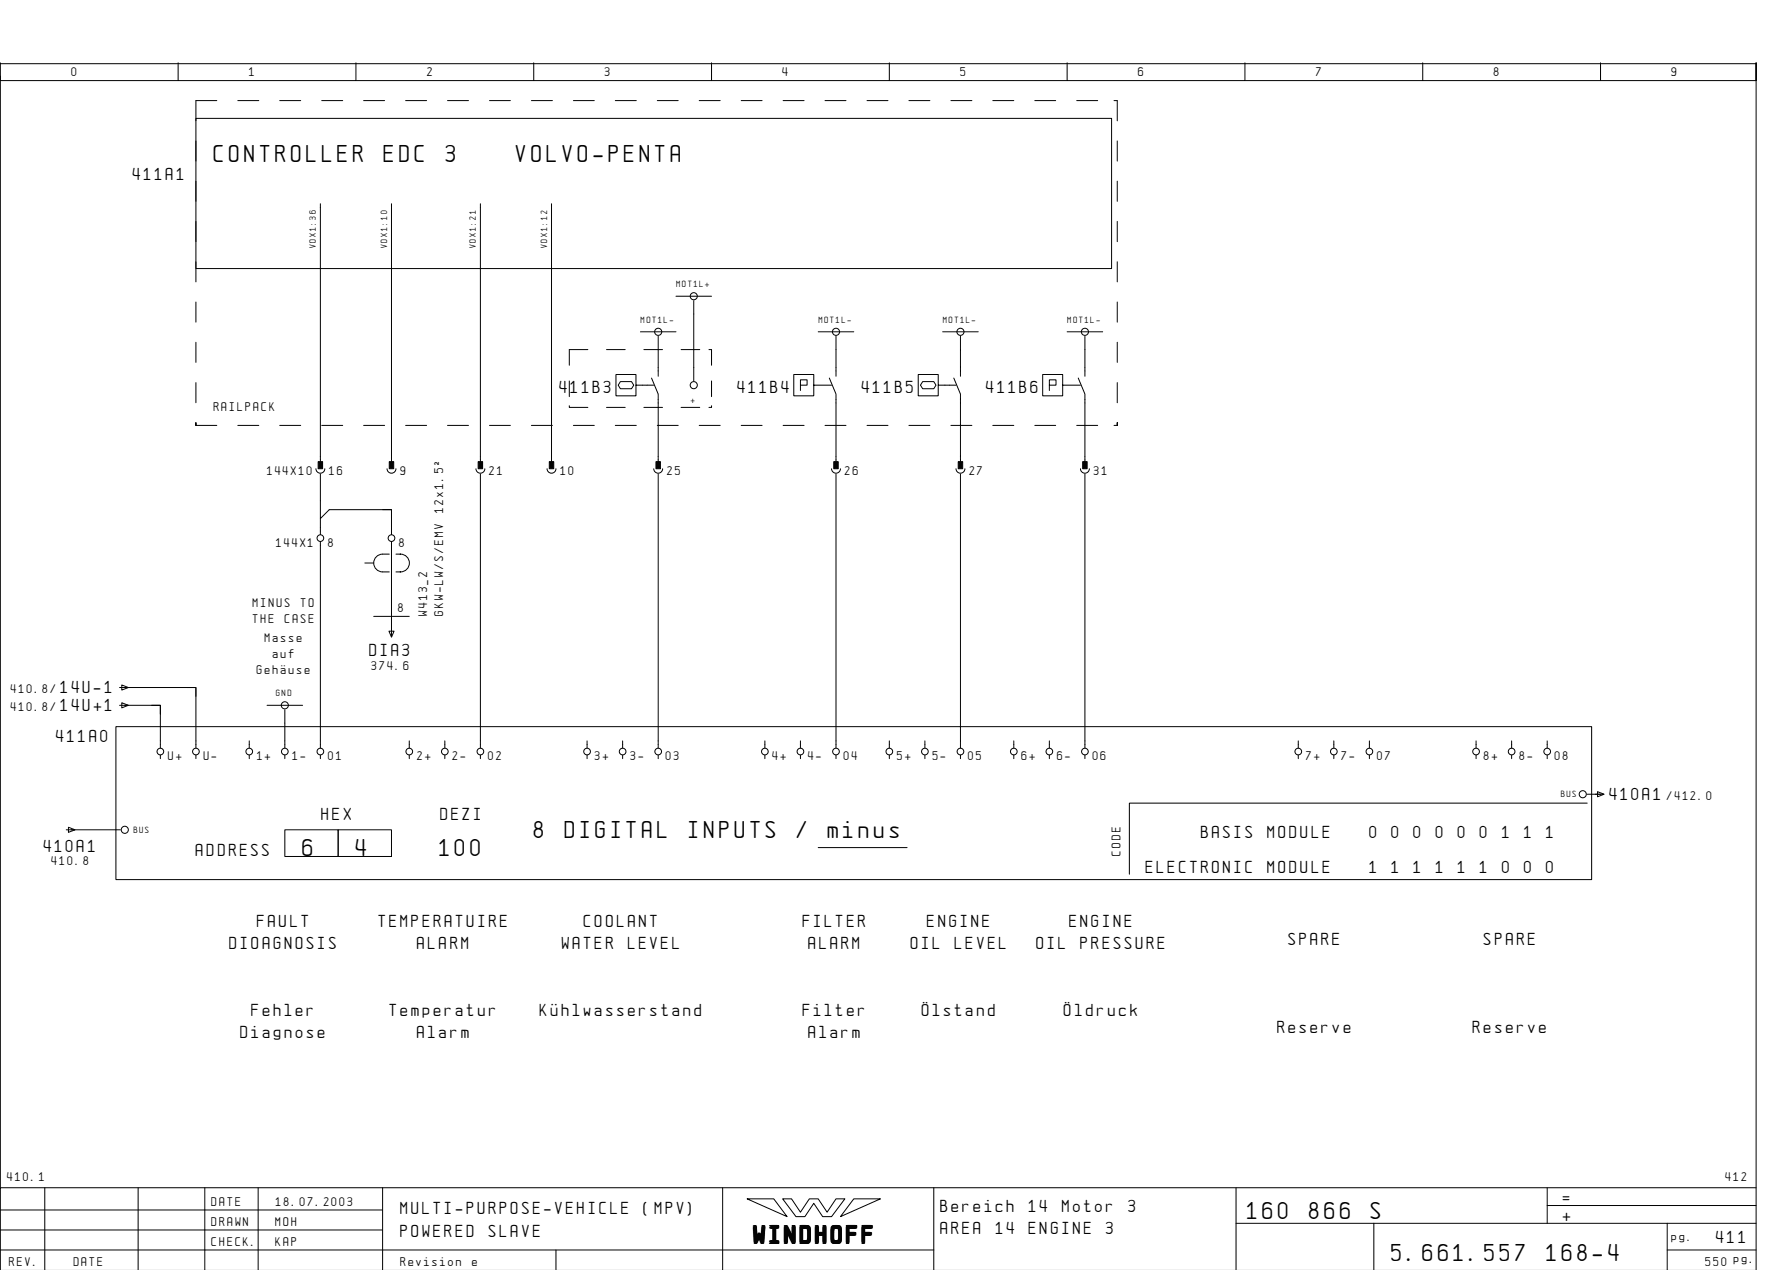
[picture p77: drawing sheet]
<svg xmlns="http://www.w3.org/2000/svg" width="399mm" height="286mm" viewBox="0 0 399 286" stroke-linecap="round" stroke-linejoin="round" font-family="sans-serif">
<defs><g id="words">
<g font-size="4.4">
<text x="48.1" y="36.4">CONTROLLER</text>
<text x="86.4" y="36.4">EDC</text>
<text x="100.3" y="36.4">3</text>
<text x="116.1" y="36.4">VOLVO-PENTA</text>
<text x="120.1" y="188.4">8</text>
<text x="127" y="188.4">DIGITAL</text>
<text x="154.9" y="188.4">INPUTS</text>
<text x="179.3" y="188.4">/</text>
<text x="186.2" y="188.4">minus</text>
<text x="68.1" y="192.4">6</text>
<text x="80.1" y="192.4">4</text>
<text x="98.9" y="192.4">100</text>
<text x="280.6" y="274.1">160</text>
<text x="294.5" y="274.1">866</text>
<text x="308.4" y="274.1">S</text>
<text x="169.5" y="279.3">WINDHOFF</text>
<text x="313.1" y="283.6">5.661.557</text>
<text x="347.9" y="283.6">168-4</text>
</g>
<g font-size="3.1">
<text x="29.9" y="40.4">411A1</text>
<text x="125.9" y="88.4">411B3</text>
<text x="165.9" y="88.4">411B4</text>
<text x="193.9" y="88.4">411B5</text>
<text x="221.9" y="88.4">411B6</text>
<text x="83.1" y="147.6">DIA3</text>
<text x="13.6" y="155.9">14U-1</text>
<text x="13.6" y="159.9">14U+1</text>
<text x="12.6" y="166.9">411A0</text>
<text x="362.1" y="179.9">410A1</text>
<text x="72.3" y="184.4">HEX</text>
<text x="99.1" y="184.4">DEZI</text>
<text x="9.9" y="191.6">410A1</text>
<text x="270.2" y="188.4">BASIS</text>
<text x="285.2" y="188.4">MODULE</text>
<text x="308.1" y="188.4">0</text>
<text x="313.1" y="188.4">0</text>
<text x="318" y="188.4">0</text>
<text x="323" y="188.4">0</text>
<text x="328" y="188.4">0</text>
<text x="333" y="188.4">0</text>
<text x="337.9" y="188.4">1</text>
<text x="342.9" y="188.4">1</text>
<text x="347.9" y="188.4">1</text>
<text x="44.1" y="192.4">ADDRESS</text>
<text x="257.8" y="196.4">ELECTRONIC</text>
<text x="285.2" y="196.4">MODULE</text>
<text x="308.1" y="196.4">1</text>
<text x="313.1" y="196.4">1</text>
<text x="318" y="196.4">1</text>
<text x="323" y="196.4">1</text>
<text x="328" y="196.4">1</text>
<text x="333" y="196.4">1</text>
<text x="337.9" y="196.4">0</text>
<text x="342.9" y="196.4">0</text>
<text x="347.9" y="196.4">0</text>
<text x="57.9" y="208.4">FAULT</text>
<text x="85.2" y="208.4">TEMPERATUIRE</text>
<text x="131.4" y="208.4">COOLANT</text>
<text x="180.6" y="208.4">FILTER</text>
<text x="208.6" y="208.4">ENGINE</text>
<text x="240.6" y="208.4">ENGINE</text>
<text x="51.6" y="213.4">DIOAGNOSIS</text>
<text x="93.9" y="213.4">ALARM</text>
<text x="126.4" y="213.4">WATER</text>
<text x="141.3" y="213.4">LEVEL</text>
<text x="181.9" y="213.4">ALARM</text>
<text x="204.9" y="213.4">OIL</text>
<text x="214.8" y="213.4">LEVEL</text>
<text x="233.2" y="213.4">OIL</text>
<text x="243.1" y="213.4">PRESSURE</text>
<text x="289.9" y="212.4">SPARE</text>
<text x="333.9" y="212.4">SPARE</text>
<text x="54.1" y="233.4">Diagnose</text>
<text x="56.6" y="228.4">Fehler</text>
<text x="87.6" y="228.4">Temperatur</text>
<text x="93.9" y="233.4">Alarm</text>
<text x="121.4" y="228.4">KÅhlwasserstand</text>
<text x="180.6" y="228.4">Filter</text>
<text x="181.9" y="233.4">Alarm</text>
<text x="207.4" y="228.4">ôlstand</text>
<text x="239.4" y="228.4">ôldruck</text>
<text x="287.4" y="232.4">Reserve</text>
<text x="331.4" y="232.4">Reserve</text>
<text x="90.1" y="273.1">MULTI-PURPOSE-VEHICLE</text>
<text x="144.8" y="273.1">(MPV)</text>
<text x="211.6" y="272.6">Bereich</text>
<text x="231.5" y="272.6">14</text>
<text x="238.9" y="272.6">Motor</text>
<text x="253.9" y="272.6">3</text>
<text x="351.6" y="270.6">=</text>
<text x="351.6" y="274.6">+</text>
<text x="90.1" y="278.1">POWERED</text>
<text x="110" y="278.1">SLAVE</text>
<text x="211.6" y="277.6">AREA</text>
<text x="224" y="277.6">14</text>
<text x="231.5" y="277.6">ENGINE</text>
<text x="248.9" y="277.6">3</text>
<text x="386.1" y="279.6">411</text>
</g>
<g font-size="2.3">
<text x="16.1" y="17.1">0</text>
<text x="56.1" y="17.1">1</text>
<text x="96.1" y="17.1">2</text>
<text x="136.1" y="17.1">3</text>
<text x="176.1" y="17.1">4</text>
<text x="216.1" y="17.1">5</text>
<text x="256.1" y="17.1">6</text>
<text x="296.1" y="17.1">7</text>
<text x="336.1" y="17.1">8</text>
<text x="376.1" y="17.1">9</text>
<text x="48.1" y="92.4">RAILPACK</text>
<text x="60.1" y="106.9">144X10</text>
<text x="74.1" y="106.9">16</text>
<text x="90.1" y="106.9">9</text>
<text x="110.1" y="106.9">21</text>
<text x="126.1" y="106.9">10</text>
<text x="150.1" y="106.9">25</text>
<text x="190.1" y="106.9">26</text>
<text x="218.1" y="106.9">27</text>
<text x="246.1" y="106.9">31</text>
<text x="99.7" y="115.3" transform="rotate(-90 99.7 115.3)">12x1.5˝</text>
<text x="62.1" y="122.9">144X1</text>
<text x="73.8" y="122.9">8</text>
<text x="89.8" y="122.9">8</text>
<text x="56.9" y="136.4">MINUS</text>
<text x="67.7" y="136.4">TO</text>
<text x="89.6" y="137.6">8</text>
<text x="56.9" y="140">THE</text>
<text x="64.1" y="140">CASE</text>
<text x="96.1" y="138.6" transform="rotate(-90 96.1 138.6)">W413_2</text>
<text x="99.7" y="138.6" transform="rotate(-90 99.7 138.6)">GKW-LW/S/EMV</text>
<text x="59.6" y="144.4">Masse</text>
<text x="61.4" y="148">auf</text>
<text x="2.4" y="155.9">410.8/</text>
<text x="57.8" y="151.6">GehÑuse</text>
<text x="83.6" y="150.6">374.6</text>
<text x="2.4" y="159.9">410.8/</text>
<text x="37.8" y="170.9">U+</text>
<text x="45.8" y="170.9">U-</text>
<text x="57.8" y="170.9">1+</text>
<text x="65.8" y="170.9">1-</text>
<text x="73.8" y="170.9">01</text>
<text x="93.8" y="170.9">2+</text>
<text x="101.8" y="170.9">2-</text>
<text x="109.8" y="170.9">02</text>
<text x="133.8" y="170.9">3+</text>
<text x="141.8" y="170.9">3-</text>
<text x="149.8" y="170.9">03</text>
<text x="173.8" y="170.9">4+</text>
<text x="181.8" y="170.9">4-</text>
<text x="189.8" y="170.9">04</text>
<text x="201.8" y="170.9">5+</text>
<text x="209.8" y="170.9">5-</text>
<text x="217.8" y="170.9">05</text>
<text x="229.8" y="170.9">6+</text>
<text x="237.8" y="170.9">6-</text>
<text x="245.8" y="170.9">06</text>
<text x="293.8" y="170.9">7+</text>
<text x="301.8" y="170.9">7-</text>
<text x="309.8" y="170.9">07</text>
<text x="333.8" y="170.9">8+</text>
<text x="341.8" y="170.9">8-</text>
<text x="349.8" y="170.9">08</text>
<text x="375" y="179.9">/412.0</text>
<text x="11.6" y="194.6">410.8</text>
<text x="252.1" y="192.4" transform="rotate(-90 252.1 192.4)">CODE</text>
<text x="1.6" y="265.6">410.1</text>
<text x="388.2" y="265.6">412</text>
<text x="47.6" y="271.1">DATE</text>
<text x="47.6" y="275.6">DRAWN</text>
<text x="62" y="275.6">MOH</text>
<text x="62.1" y="271.1">18.07.2003</text>
<text x="47.6" y="280.1">CHECK.</text>
<text x="62" y="280.1">KAP</text>
<text x="376.1" y="279.1">pg.</text>
<text x="2.1" y="284.6">REV.</text>
<text x="16.6" y="284.6">DATE</text>
<text x="90.1" y="284.6">Revision</text>
<text x="106.2" y="284.6">e</text>
<text x="383.7" y="284.6">550 pg.</text>
</g>
<g font-size="1.6">
<text x="71.1" y="55.9" transform="rotate(-90 71.1 55.9)">VOX1:36</text>
<text x="87.1" y="55.9" transform="rotate(-90 87.1 55.9)">VOX1:10</text>
<text x="107.1" y="55.9" transform="rotate(-90 107.1 55.9)">VOX1:21</text>
<text x="123.1" y="55.9" transform="rotate(-90 123.1 55.9)">VOX1:12</text>
<text x="152.2" y="64.6">MOT1L+</text>
<text x="144.2" y="72.6">MOT1L-</text>
<text x="184.2" y="72.6">MOT1L-</text>
<text x="212.2" y="72.6">MOT1L-</text>
<text x="240.2" y="72.6">MOT1L-</text>
<text x="155.4" y="90.6">+</text>
<text x="62.1" y="156.6">GND</text>
<text x="351.2" y="179.3">BUS</text>
<text x="30.1" y="187.3">BUS</text>
</g>
</g></defs>
<g fill="none" stroke="#000" stroke-width=".22">
<path d="M.1 14.1v4h395v-4v271.6M.1 17.1v250M.1 14.3h395M40.1 14.1v4M80.1 14.1v4M120.1 14.1v4M160.1 14.1v4M200.1 14.1v4M240.1 14.1v4M280.1 14.1v4M320.1 14.1v4M360.1 14.1v4"/>
<path d="M44.1 31.7v4.5M44.1 26.6h206v33.8h-206zM48.8 22.6h-4.7v4.6M53.5 22.6h4.7M62.9 22.6h4.8M72.4 22.6h4.7M81.8 22.6h4.7M91.2 22.6h4.8M100.7 22.6h4.7M110.1 22.6h4.7M119.6 22.6h4.7M129 22.6h4.7"/>
<path d="M138.4 22.6h4.8M147.9 22.6h4.7M157.3 22.6h4.7M166.7 22.6h4.8M176.2 22.6h4.7M185.6 22.6h4.7M195.1 22.6h4.7M204.5 22.6h4.7M213.9 22.6h4.7M223.3 22.6h4.8M232.8 22.6h4.7M242.2 22.6h4.8"/>
<path d="M250.6 22.6h.7v4.6M251.3 31.7v4.5M44.1 40.7v4.6M44.1 49.8v4.5M44.1 58.9v4.5M72.1 45.8v58M88.1 45.8v58M108.1 45.8v58M124.1 45.8v58M251.3 40.7v4.6M251.3 49.8v4.5M251.3 58.9v4.5"/>
<path d="M44.1 67.9v4.5M44.1 77v4.5M132.3 78.6h-4.2v3.6M136.4 78.6h4.3M144.1 74.6h8M144.8 78.6h4.3M148.1 75.6v9M152.1 66.6h8M153.2 78.6h4.2M156.1 67.6v18M159.5 78.6h.6v3.6M184.1 74.6h8"/>
<path d="M188.1 75.6v9M212.1 74.6h8M216.1 75.6v9M240.1 74.6h8M244.1 75.6v9M251.3 67.9v4.5M251.3 77v4.5M44.1 86.1v4.5M44.1 95.7h4.7M44.1 95v.7v-.6M53.5 95.7h4.7M62.9 95.7h4.8"/>
<path d="M72.4 95.7h4.7M81.8 95.7h4.7M91.2 95.7h4.8M100.7 95.7h4.7M110.1 95.7h4.7M119.6 95.7h4.7M128.1 85.7v3.5M128.1 91.2v.4h4.2M129 95.7h4.7M136.4 91.6h4.3M138.4 95.7h4.8M139.6 85.8h2.5l.5 .8-.5 .8h-2.5l-.5-.8z"/>
<path d="M143.1 86.6v-2.4h-4.5v4.8h4.5v-2.4h4M144.8 91.6h4.3M146.6 85l1.5 3.6v15.2M147.9 95.7h4.7M153.2 91.6h4.2M157.3 95.7h4.7M160.1 85.7v3.5M160.1 91.3v.3h-.6M166.7 95.7h4.8M176.2 95.7h4.7M180.1 86.6h1.5v-1.2h-1.5v2.4M183.1 86.6v2.4h-4.5v-4.8h4.5v2.4h4"/>
<path d="M185.6 95.7h4.7M186.6 85l1.5 3.6v15.2M195.1 95.7h4.7M204.5 95.7h4.7M207.6 85.8h2.5l.5 .8-.5 .8h-2.5l-.5-.8zM211.1 86.6v-2.4h-4.5v4.8h4.5v-2.4h4M213.9 95.7h4.7M214.6 85l1.5 3.6v15.2M223.3 95.7h4.8M232.8 95.7h4.7M236.1 86.6h1.5v-1.2h-1.5v2.4M239.1 86.6v2.4h-4.5v-4.8h4.5v2.4h4"/>
<path d="M242.2 95.7h4.8M242.6 85l1.5 3.6v15.2M250.6 95.7h.7M251.3 86.1v4.5M251.4 95v.7v-.6M71.1 105.4a1 1 0 0 0 1 1 1 1 0 0 0 1-1M72.1 106.6v10l2-2h14v5.6M72.1 116.6v3.6M86.1 114.6h2v2M87.1 105.4a1 1 0 0 0 1 1 1 1 0 0 0 1-1M107.1 105.4a1 1 0 0 0 1 1 1 1 0 0 0 1-1M108.1 106.6v61.6"/>
<path d="M123.1 105.4a1 1 0 0 0 1 1 1 1 0 0 0 1-1M147.1 105.4a1 1 0 0 0 1 1 1 1 0 0 0 1-1M148.1 106.6v61.6M187.1 105.4a1 1 0 0 0 1 1 1 1 0 0 0 1-1M188.1 106.6v61.6M215.1 105.4a1 1 0 0 0 1 1 1 1 0 0 0 1-1M216.1 106.6v61.6M243.1 105.4a1 1 0 0 0 1 1 1 1 0 0 0 1-1M244.1 106.6v61.6M72.1 121.8v46.4M82.1 126.6h2M84.1 138.6h8"/>
<path d="M87.6 124.6a2.9 2.9 0 0 0-3.3 1 2 2 0 0 0 1.8 3h1.5M88.1 121.8v21.4M89.1 128.6h.9M89.1 124.6h.9M90.1 124.6a2 2 0 0 1 2 2 2 2 0 0 1-2 2M26.9 154.6h1.8M26.9 158.6h1.8M27.4 154l1.5 .6-1.5 .6zM27.4 158l1.5 .6-1.5 .6zM28.1 158.6h8v9.6M28.1 154.6h16v13.6M34.1 158.6h2v2"/>
<path d="M42.1 154.6h2v2M60.1 158.6h8M64.1 159.6v8.6M87.5 142h1.2l-.6 1.3zM26.1 163.4h332v34.4h-332zM36.1 169.8v.8M44.1 169.8v.8M56.1 166.6v1.6M56.1 169.8v.8M64.1 169.8v.8M72.1 169.8v.8M92.1 166.6v1.6"/>
<path d="M92.1 169.8v.8M100.1 166.6v1.6M100.1 169.8v.8M108.1 169.8v.8M132.1 166.6v1.6M132.1 169.8v.8M140.1 166.6v1.6M140.1 169.8v.8M148.1 169.8v.8M172.1 166.6v1.6M172.1 169.8v.8M180.1 166.6v1.6"/>
<path d="M180.1 169.8v.8M188.1 169.8v.8M200.1 166.6v1.6M200.1 169.8v.8M208.1 166.6v1.6M208.1 169.8v.8M216.1 169.8v.8M228.1 166.6v1.6M228.1 169.8v.8M236.1 166.6v1.6M236.1 169.8v.8M244.1 169.8v.8"/>
<path d="M292.1 166.6v1.6M292.1 169.8v.8M300.1 166.6v1.6M300.1 169.8v.8M308.1 166.6v1.6M308.1 169.8v.8M332.1 166.6v1.6M332.1 169.8v.8M340.1 166.6v1.6M340.1 169.8v.8M348.1 166.6v1.6M348.1 169.8v.8"/>
<path d="M357.1 178.6h3.6M359.4 178l1.5 .6-1.5 .6zM14.9 186.6h12.2M15.4 186l1.5 .6-1.5 .6zM64.1 186.6h12v6h-12zM76.1 186.6h12v6h-12zM184.1 190.6h20M357.1 180.6h-103v16M10.1 267.1v18.5M31.1 267.1v18.5M46.1 267.1v18.6M58.1 267.1v18.6"/>
<path d="M86.1 272.1h-86M86.1 276.6h-86M86.1 267.1v18.6M162.6 267.1v18.6M168.1 269.6h6l3 4zM176.1 269.6h2l2 3 2-3h2l2 3 2-3h2l-3 4h-2l-2-3-2 3h-2zM192.1 269.6h6l-9 4zM210.1 267.1v18.6M278.1 275.1h117M278.1 267.1v18.6M309.1 275.1v10.6M348.1 271.1h47"/>
<path d="M348.1 267.1v8M375.1 275.1v10.6M395.1 267.1h-395v18.6M125.1 281.1v4.6M210.1 281.1h-210M375.1 281.1h20"/>
<circle cx="148.1" cy="74.6" r=".8"/>
<circle cx="156.1" cy="66.6" r=".8"/>
<circle cx="188.1" cy="74.6" r=".8"/>
<circle cx="216.1" cy="74.6" r=".8"/>
<circle cx="244.1" cy="74.6" r=".8"/>
<circle cx="156.1" cy="86.6" r=".8"/>
<circle cx="72.1" cy="121" r=".75"/>
<circle cx="88.1" cy="121" r=".75"/>
<circle cx="64.1" cy="158.6" r=".8"/>
<circle cx="36.1" cy="169" r=".75"/>
<circle cx="44.1" cy="169" r=".75"/>
<circle cx="56.1" cy="169" r=".75"/>
<circle cx="64.1" cy="169" r=".75"/>
<circle cx="72.1" cy="169" r=".75"/>
<circle cx="92.1" cy="169" r=".75"/>
<circle cx="100.1" cy="169" r=".75"/>
<circle cx="108.1" cy="169" r=".75"/>
<circle cx="132.1" cy="169" r=".75"/>
<circle cx="140.1" cy="169" r=".75"/>
<circle cx="148.1" cy="169" r=".75"/>
<circle cx="172.1" cy="169" r=".75"/>
<circle cx="180.1" cy="169" r=".75"/>
<circle cx="188.1" cy="169" r=".75"/>
<circle cx="200.1" cy="169" r=".75"/>
<circle cx="208.1" cy="169" r=".75"/>
<circle cx="216.1" cy="169" r=".75"/>
<circle cx="228.1" cy="169" r=".75"/>
<circle cx="236.1" cy="169" r=".75"/>
<circle cx="244.1" cy="169" r=".75"/>
<circle cx="292.1" cy="169" r=".75"/>
<circle cx="300.1" cy="169" r=".75"/>
<circle cx="308.1" cy="169" r=".75"/>
<circle cx="332.1" cy="169" r=".75"/>
<circle cx="340.1" cy="169" r=".75"/>
<circle cx="348.1" cy="169" r=".75"/>
<circle cx="356.1" cy="178.6" r=".8"/>
<circle cx="28.1" cy="186.6" r=".8"/>
</g>
<path d="M71.6 103.8h1v1.6h-1zM87.6 103.8h1v1.6h-1zM107.6 103.8h1v1.6h-1zM123.6 103.8h1v1.6h-1zM147.6 103.8h1v1.6h-1zM187.6 103.8h1v1.6h-1zM215.6 103.8h1v1.6h-1zM243.6 103.8h1v1.6h-1z" fill="#000" stroke="#000" stroke-width=".22"/>
<use href="#words"/>
</svg>
